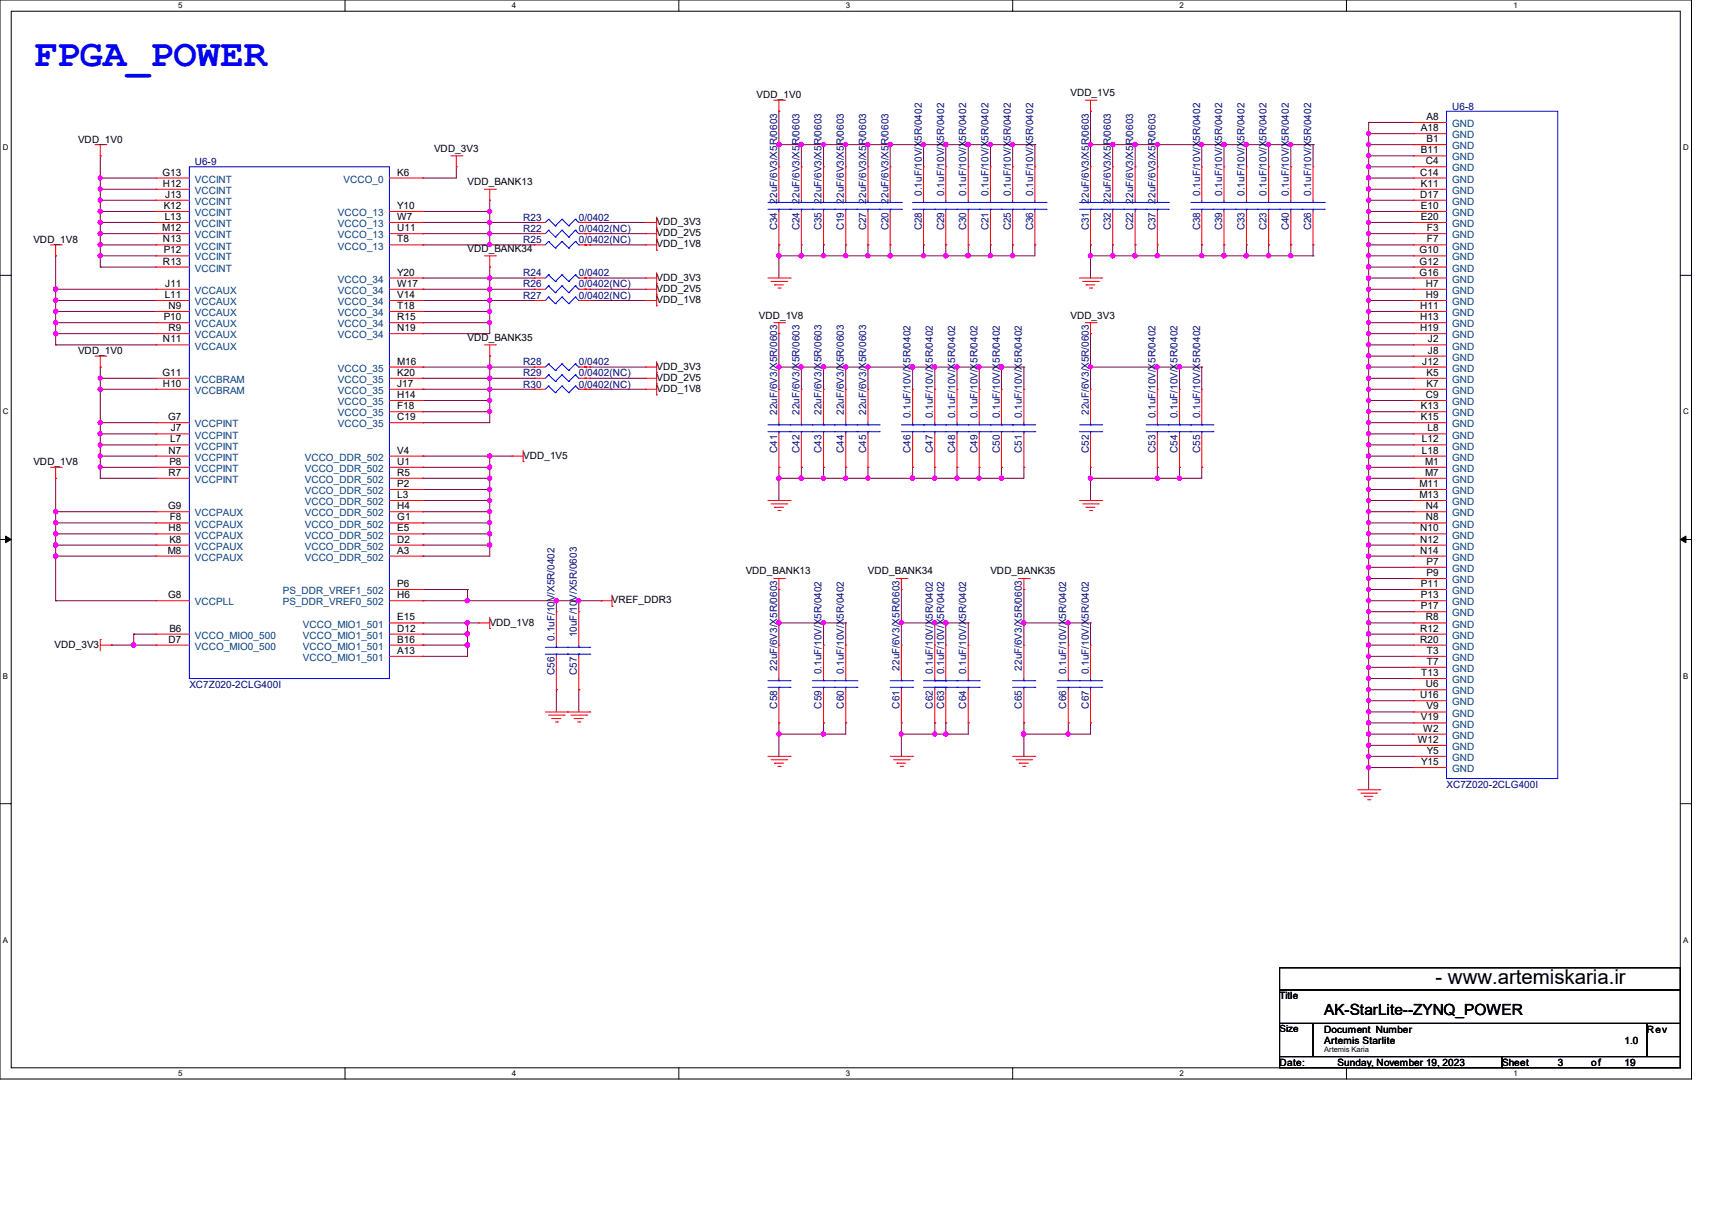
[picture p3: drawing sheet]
<svg xmlns="http://www.w3.org/2000/svg" width="297mm" height="210mm" viewBox="0 0 297 210" stroke-linecap="round" stroke-linejoin="round" font-family="sans-serif">
<defs><g id="words">
<text font-size="6.7" fill="#00f" x="5.8" y="11.4">FPGA_POWER</text>
<text font-size="3.6" x="249" y="170.8">- www.artemiskaria.ir</text>
<text font-size="2.7" x="229.7" y="176.1">AK-StarLite--ZYNQ_POWER</text>
<g font-size="1.7">
<text x="131.3" y="17.1">VDD_1V0</text>
<text x="185.7" y="16.7">VDD_1V5</text>
<text x="246.5" y="22.8">A18</text>
<text x="247.5" y="20.8">A8</text>
<text x="13.5" y="24.8">VDD_1V0</text>
<text x="75.3" y="26.3">VDD_3V3</text>
<text x="246.5" y="26.6">B11</text>
<text x="247.3" y="28.5">C4</text>
<text x="247.5" y="24.7">B1</text>
<text x="28.2" y="30.5">G13</text>
<text x="28.3" y="32.4">H12</text>
<text x="28.7" y="34.3">J13</text>
<text x="68.9" y="30.5">K6</text>
<text x="81.1" y="32.1">VDD_BANK13</text>
<text x="246.4" y="30.5">C14</text>
<text x="246.4" y="34.3">D17</text>
<text x="246.5" y="32.4">K11</text>
<text x="28.2" y="40.1">M12</text>
<text x="28.4" y="36.3">K12</text>
<text x="28.6" y="38.2">L13</text>
<text x="68.9" y="40.1">U11</text>
<text x="68.9" y="38.2">W7</text>
<text x="68.9" y="36.3">Y10</text>
<text x="113.9" y="39.1">VDD_3V3</text>
<text x="113.9" y="41">VDD_2V5</text>
<text x="246.5" y="36.3">E10</text>
<text x="246.5" y="38.2">E20</text>
<text x="247.6" y="40.1">F3</text>
<text x="5.8" y="42.2">VDD_1V8</text>
<text x="28.3" y="42.1">N13</text>
<text x="28.3" y="45.9">R13</text>
<text x="28.4" y="44">P12</text>
<text x="68.9" y="42.1">T8</text>
<text x="68.9" y="47.8">Y20</text>
<text x="81.1" y="43.7">VDD_BANK34</text>
<text x="113.9" y="42.9">VDD_1V8</text>
<text x="246.3" y="44">G10</text>
<text x="246.3" y="45.9">G12</text>
<text x="246.3" y="47.8">G16</text>
<text x="247.6" y="42.1">F7</text>
<text x="28.6" y="51.7">L11</text>
<text x="28.7" y="49.8">J11</text>
<text x="29.3" y="53.6">N9</text>
<text x="68.9" y="53.6">T18</text>
<text x="68.9" y="51.7">V14</text>
<text x="68.9" y="49.8">W17</text>
<text x="113.9" y="48.7">VDD_3V3</text>
<text x="113.9" y="52.6">VDD_1V8</text>
<text x="113.9" y="50.7">VDD_2V5</text>
<text x="246.4" y="53.6">H11</text>
<text x="247.3" y="49.8">H7</text>
<text x="247.3" y="51.7">H9</text>
<text x="28.3" y="59.4">N11</text>
<text x="28.4" y="55.6">P10</text>
<text x="29.3" y="57.5">R9</text>
<text x="68.9" y="57.5">N19</text>
<text x="68.9" y="55.6">R15</text>
<text x="81.1" y="59.1">VDD_BANK35</text>
<text x="131.7" y="55.3">VDD_1V8</text>
<text x="185.7" y="55.3">VDD_3V3</text>
<text x="246.4" y="55.6">H13</text>
<text x="246.4" y="57.5">H19</text>
<text x="247.7" y="59.4">J2</text>
<text x="13.5" y="61.5">VDD_1V0</text>
<text x="28.2" y="65.2">G11</text>
<text x="68.9" y="65.2">K20</text>
<text x="68.9" y="63.3">M16</text>
<text x="113.9" y="64.2">VDD_3V3</text>
<text x="246.8" y="63.3">J12</text>
<text x="247.5" y="65.2">K5</text>
<text x="247.7" y="61.4">J8</text>
<text x="28.3" y="67.1">H10</text>
<text x="68.9" y="71">F18</text>
<text x="68.9" y="69.1">H14</text>
<text x="68.9" y="67.1">J17</text>
<text x="113.9" y="66.1">VDD_2V5</text>
<text x="113.9" y="68">VDD_1V8</text>
<text x="246.5" y="71">K13</text>
<text x="247.3" y="69.1">C9</text>
<text x="247.5" y="67.1">K7</text>
<text x="29.2" y="72.9">G7</text>
<text x="29.5" y="76.8">L7</text>
<text x="29.6" y="74.9">J7</text>
<text x="68.9" y="72.9">C19</text>
<text x="246.5" y="72.9">K15</text>
<text x="246.7" y="76.8">L12</text>
<text x="247.6" y="74.9">L8</text>
<text x="5.8" y="80.8">VDD_1V8</text>
<text x="29.3" y="78.7">N7</text>
<text x="29.3" y="82.6">R7</text>
<text x="29.4" y="80.7">P8</text>
<text x="68.9" y="82.6">R5</text>
<text x="68.9" y="80.7">U1</text>
<text x="68.9" y="78.7">V4</text>
<text x="90.8" y="79.6">VDD_1V5</text>
<text x="246.7" y="78.7">L18</text>
<text x="247.2" y="80.7">M1</text>
<text x="247.2" y="82.6">M7</text>
<text x="29.2" y="88.4">G9</text>
<text x="68.9" y="88.4">H4</text>
<text x="68.9" y="86.4">L3</text>
<text x="68.9" y="84.5">P2</text>
<text x="246.2" y="84.5">M11</text>
<text x="246.2" y="86.4">M13</text>
<text x="247.3" y="88.4">N4</text>
<text x="29.3" y="92.2">H8</text>
<text x="29.4" y="94.2">K8</text>
<text x="29.5" y="90.3">F8</text>
<text x="68.9" y="94.2">D2</text>
<text x="68.9" y="92.2">E5</text>
<text x="68.9" y="90.3">G1</text>
<text x="246.4" y="92.2">N10</text>
<text x="246.4" y="94.2">N12</text>
<text x="247.3" y="90.3">N8</text>
<text x="29.1" y="96.1">M8</text>
<text x="68.9" y="96.1">A3</text>
<text x="68.9" y="101.9">P6</text>
<text x="129.4" y="99.7">VDD_BANK13</text>
<text x="150.6" y="99.7">VDD_BANK34</text>
<text x="171.8" y="99.7">VDD_BANK35</text>
<text x="246.4" y="96.1">N14</text>
<text x="246.5" y="101.9">P11</text>
<text x="247.5" y="98">P7</text>
<text x="247.5" y="100">P9</text>
<text x="29.2" y="103.8">G8</text>
<text x="68.9" y="107.7">E15</text>
<text x="68.9" y="103.8">H6</text>
<text x="106.2" y="104.7">VREF_DDR3</text>
<text x="246.5" y="103.8">P13</text>
<text x="246.5" y="105.7">P17</text>
<text x="247.3" y="107.7">R8</text>
<text x="9.5" y="112.4">VDD_3V3</text>
<text x="29.3" y="111.5">D7</text>
<text x="29.4" y="109.6">B6</text>
<text x="68.9" y="113.5">A13</text>
<text x="68.9" y="111.5">B16</text>
<text x="68.9" y="109.6">D12</text>
<text x="85" y="108.6">VDD_1V8</text>
<text x="246.4" y="109.6">R12</text>
<text x="246.4" y="111.5">R20</text>
<text x="247.5" y="113.5">T3</text>
<text x="246.5" y="117.3">T13</text>
<text x="247.3" y="119.3">U6</text>
<text x="247.5" y="115.4">T7</text>
<text x="246.4" y="121.2">U16</text>
<text x="246.5" y="125">V19</text>
<text x="247.5" y="123.1">V9</text>
<text x="246" y="128.9">W12</text>
<text x="246.9" y="127">W2</text>
<text x="247.5" y="130.8">Y5</text>
<text x="246.5" y="132.8">Y15</text>
<text x="222" y="173.4">Title</text>
<text x="222" y="179.2">Size</text>
<text x="229.7" y="179.2">Document Number</text>
<text x="285.7" y="179.2">Rev</text>
<text x="222" y="185">Date:</text>
<text x="229.7" y="181.1">Artemis Starlite</text>
<text x="232.1" y="185">Sunday, November 19, 2023</text>
<text x="260.6" y="185">Sheet</text>
<text x="270.2" y="185">3</text>
<text x="276.1" y="185">of</text>
<text x="281.8" y="181.1">1.0</text>
<text x="281.8" y="185">19</text>
</g>
<g font-size="1.7" fill="#000080">
<text x="251.9" y="19">U6-8</text>
<text x="33.8" y="28.7">U6-9</text>
<text x="134.8" y="35.4" transform="rotate(-90 134.8 35.4)">22uF/6V3/X5R/0603</text>
<text x="138.7" y="35.4" transform="rotate(-90 138.7 35.4)">22uF/6V3/X5R/0603</text>
<text x="142.5" y="35.4" transform="rotate(-90 142.5 35.4)">22uF/6V3/X5R/0603</text>
<text x="146.4" y="35.4" transform="rotate(-90 146.4 35.4)">22uF/6V3/X5R/0603</text>
<text x="150.3" y="35.4" transform="rotate(-90 150.3 35.4)">22uF/6V3/X5R/0603</text>
<text x="154.1" y="35.4" transform="rotate(-90 154.1 35.4)">22uF/6V3/X5R/0603</text>
<text x="159.9" y="34" transform="rotate(-90 159.9 34)">0.1uF/10V/X5R/0402</text>
<text x="163.8" y="34" transform="rotate(-90 163.8 34)">0.1uF/10V/X5R/0402</text>
<text x="167.6" y="34" transform="rotate(-90 167.6 34)">0.1uF/10V/X5R/0402</text>
<text x="171.5" y="34" transform="rotate(-90 171.5 34)">0.1uF/10V/X5R/0402</text>
<text x="175.3" y="34" transform="rotate(-90 175.3 34)">0.1uF/10V/X5R/0402</text>
<text x="179.2" y="34" transform="rotate(-90 179.2 34)">0.1uF/10V/X5R/0402</text>
<text x="188.9" y="35.4" transform="rotate(-90 188.9 35.4)">22uF/6V3/X5R/0603</text>
<text x="192.7" y="35.4" transform="rotate(-90 192.7 35.4)">22uF/6V3/X5R/0603</text>
<text x="196.6" y="35.4" transform="rotate(-90 196.6 35.4)">22uF/6V3/X5R/0603</text>
<text x="200.4" y="35.4" transform="rotate(-90 200.4 35.4)">22uF/6V3/X5R/0603</text>
<text x="208.2" y="34" transform="rotate(-90 208.2 34)">0.1uF/10V/X5R/0402</text>
<text x="212" y="34" transform="rotate(-90 212 34)">0.1uF/10V/X5R/0402</text>
<text x="215.9" y="34" transform="rotate(-90 215.9 34)">0.1uF/10V/X5R/0402</text>
<text x="219.7" y="34" transform="rotate(-90 219.7 34)">0.1uF/10V/X5R/0402</text>
<text x="223.6" y="34" transform="rotate(-90 223.6 34)">0.1uF/10V/X5R/0402</text>
<text x="227.5" y="34" transform="rotate(-90 227.5 34)">0.1uF/10V/X5R/0402</text>
<text x="90.8" y="38.3">R23</text>
<text x="90.8" y="40.2">R22</text>
<text x="100.4" y="38.3">0/0402</text>
<text x="100.4" y="40.2">0/0402(NC)</text>
<text x="134.8" y="40" transform="rotate(-90 134.8 40)">C34</text>
<text x="138.7" y="40" transform="rotate(-90 138.7 40)">C24</text>
<text x="142.5" y="40" transform="rotate(-90 142.5 40)">C35</text>
<text x="146.4" y="40" transform="rotate(-90 146.4 40)">C19</text>
<text x="150.3" y="40" transform="rotate(-90 150.3 40)">C27</text>
<text x="154.1" y="40" transform="rotate(-90 154.1 40)">C20</text>
<text x="159.9" y="40" transform="rotate(-90 159.9 40)">C28</text>
<text x="163.8" y="40" transform="rotate(-90 163.8 40)">C29</text>
<text x="167.6" y="40" transform="rotate(-90 167.6 40)">C30</text>
<text x="171.5" y="40" transform="rotate(-90 171.5 40)">C21</text>
<text x="175.3" y="40" transform="rotate(-90 175.3 40)">C25</text>
<text x="179.2" y="40" transform="rotate(-90 179.2 40)">C36</text>
<text x="188.9" y="40" transform="rotate(-90 188.9 40)">C31</text>
<text x="192.7" y="40" transform="rotate(-90 192.7 40)">C32</text>
<text x="196.6" y="40" transform="rotate(-90 196.6 40)">C22</text>
<text x="200.4" y="40" transform="rotate(-90 200.4 40)">C37</text>
<text x="208.2" y="40" transform="rotate(-90 208.2 40)">C38</text>
<text x="212" y="40" transform="rotate(-90 212 40)">C39</text>
<text x="215.9" y="40" transform="rotate(-90 215.9 40)">C33</text>
<text x="219.7" y="40" transform="rotate(-90 219.7 40)">C23</text>
<text x="223.6" y="40" transform="rotate(-90 223.6 40)">C40</text>
<text x="227.5" y="40" transform="rotate(-90 227.5 40)">C26</text>
<text x="90.8" y="42.2">R25</text>
<text x="90.8" y="48">R24</text>
<text x="100.4" y="42.2">0/0402(NC)</text>
<text x="100.4" y="48">0/0402</text>
<text x="90.8" y="49.9">R26</text>
<text x="90.8" y="51.8">R27</text>
<text x="100.4" y="49.9">0/0402(NC)</text>
<text x="100.4" y="51.8">0/0402(NC)</text>
<text x="90.8" y="63.4">R28</text>
<text x="90.8" y="65.3">R29</text>
<text x="100.4" y="63.4">0/0402</text>
<text x="100.4" y="65.3">0/0402(NC)</text>
<text x="90.8" y="67.3">R30</text>
<text x="100.4" y="67.3">0/0402(NC)</text>
<text x="134.8" y="72" transform="rotate(-90 134.8 72)">22uF/6V3/X5R/0603</text>
<text x="138.7" y="72" transform="rotate(-90 138.7 72)">22uF/6V3/X5R/0603</text>
<text x="142.5" y="72" transform="rotate(-90 142.5 72)">22uF/6V3/X5R/0603</text>
<text x="146.4" y="72" transform="rotate(-90 146.4 72)">22uF/6V3/X5R/0603</text>
<text x="150.3" y="72" transform="rotate(-90 150.3 72)">22uF/6V3/X5R/0603</text>
<text x="158" y="72.6" transform="rotate(-90 158 72.6)">0.1uF/10V/X5R/0402</text>
<text x="161.8" y="72.6" transform="rotate(-90 161.8 72.6)">0.1uF/10V/X5R/0402</text>
<text x="165.7" y="72.6" transform="rotate(-90 165.7 72.6)">0.1uF/10V/X5R/0402</text>
<text x="169.6" y="72.6" transform="rotate(-90 169.6 72.6)">0.1uF/10V/X5R/0402</text>
<text x="173.4" y="72.6" transform="rotate(-90 173.4 72.6)">0.1uF/10V/X5R/0402</text>
<text x="177.3" y="72.6" transform="rotate(-90 177.3 72.6)">0.1uF/10V/X5R/0402</text>
<text x="188.9" y="72" transform="rotate(-90 188.9 72)">22uF/6V3/X5R/0603</text>
<text x="200.4" y="72.6" transform="rotate(-90 200.4 72.6)">0.1uF/10V/X5R/0402</text>
<text x="204.3" y="72.6" transform="rotate(-90 204.3 72.6)">0.1uF/10V/X5R/0402</text>
<text x="208.2" y="72.6" transform="rotate(-90 208.2 72.6)">0.1uF/10V/X5R/0402</text>
<text x="134.8" y="78.6" transform="rotate(-90 134.8 78.6)">C41</text>
<text x="138.7" y="78.6" transform="rotate(-90 138.7 78.6)">C42</text>
<text x="142.5" y="78.6" transform="rotate(-90 142.5 78.6)">C43</text>
<text x="146.4" y="78.6" transform="rotate(-90 146.4 78.6)">C44</text>
<text x="150.3" y="78.6" transform="rotate(-90 150.3 78.6)">C45</text>
<text x="158" y="78.6" transform="rotate(-90 158 78.6)">C46</text>
<text x="161.8" y="78.6" transform="rotate(-90 161.8 78.6)">C47</text>
<text x="165.7" y="78.6" transform="rotate(-90 165.7 78.6)">C48</text>
<text x="169.6" y="78.6" transform="rotate(-90 169.6 78.6)">C49</text>
<text x="173.4" y="78.6" transform="rotate(-90 173.4 78.6)">C50</text>
<text x="177.3" y="78.6" transform="rotate(-90 177.3 78.6)">C51</text>
<text x="188.9" y="78.6" transform="rotate(-90 188.9 78.6)">C52</text>
<text x="200.4" y="78.6" transform="rotate(-90 200.4 78.6)">C53</text>
<text x="204.3" y="78.6" transform="rotate(-90 204.3 78.6)">C54</text>
<text x="208.2" y="78.6" transform="rotate(-90 208.2 78.6)">C55</text>
<text x="96.2" y="111.2" transform="rotate(-90 96.2 111.2)">0.1uF/10V/X5R/0402</text>
<text x="100.1" y="110.6" transform="rotate(-90 100.1 110.6)">10uF/10V/X5R/0603</text>
<text x="32.8" y="119.4">XC7Z020-2CLG400I</text>
<text x="96.2" y="117.2" transform="rotate(-90 96.2 117.2)">C56</text>
<text x="100.1" y="117.2" transform="rotate(-90 100.1 117.2)">C57</text>
<text x="134.8" y="116.4" transform="rotate(-90 134.8 116.4)">22uF/6V3/X5R/0603</text>
<text x="142.5" y="117" transform="rotate(-90 142.5 117)">0.1uF/10V/X5R/0402</text>
<text x="146.4" y="117" transform="rotate(-90 146.4 117)">0.1uF/10V/X5R/0402</text>
<text x="156" y="116.4" transform="rotate(-90 156 116.4)">22uF/6V3/X5R/0603</text>
<text x="161.8" y="117" transform="rotate(-90 161.8 117)">0.1uF/10V/X5R/0402</text>
<text x="163.8" y="117" transform="rotate(-90 163.8 117)">0.1uF/10V/X5R/0402</text>
<text x="167.6" y="117" transform="rotate(-90 167.6 117)">0.1uF/10V/X5R/0402</text>
<text x="177.3" y="116.4" transform="rotate(-90 177.3 116.4)">22uF/6V3/X5R/0603</text>
<text x="185" y="117" transform="rotate(-90 185 117)">0.1uF/10V/X5R/0402</text>
<text x="188.9" y="117" transform="rotate(-90 188.9 117)">0.1uF/10V/X5R/0402</text>
<text x="134.8" y="123" transform="rotate(-90 134.8 123)">C58</text>
<text x="142.5" y="123" transform="rotate(-90 142.5 123)">C59</text>
<text x="146.4" y="123" transform="rotate(-90 146.4 123)">C60</text>
<text x="156" y="123" transform="rotate(-90 156 123)">C61</text>
<text x="161.8" y="123" transform="rotate(-90 161.8 123)">C62</text>
<text x="163.8" y="123" transform="rotate(-90 163.8 123)">C63</text>
<text x="167.6" y="123" transform="rotate(-90 167.6 123)">C64</text>
<text x="177.3" y="123" transform="rotate(-90 177.3 123)">C65</text>
<text x="185" y="123" transform="rotate(-90 185 123)">C66</text>
<text x="188.9" y="123" transform="rotate(-90 188.9 123)">C67</text>
<text x="250.9" y="136.7">XC7Z020-2CLG400I</text>
</g>
<g font-size="1.7" fill="#004080">
<text x="251.9" y="22.1">GND</text>
<text x="251.9" y="24">GND</text>
<text x="251.9" y="25.9">GND</text>
<text x="251.9" y="27.9">GND</text>
<text x="251.9" y="29.8">GND</text>
<text x="33.8" y="31.7">VCCINT</text>
<text x="33.8" y="33.7">VCCINT</text>
<text x="33.8" y="35.6">VCCINT</text>
<text x="59.6" y="31.7">VCCO_0</text>
<text x="251.9" y="31.7">GND</text>
<text x="251.9" y="33.7">GND</text>
<text x="251.9" y="35.6">GND</text>
<text x="33.8" y="37.5">VCCINT</text>
<text x="33.8" y="39.4">VCCINT</text>
<text x="33.8" y="41.4">VCCINT</text>
<text x="58.6" y="41.4">VCCO_13</text>
<text x="58.6" y="39.4">VCCO_13</text>
<text x="58.6" y="37.5">VCCO_13</text>
<text x="251.9" y="37.5">GND</text>
<text x="251.9" y="39.4">GND</text>
<text x="251.9" y="41.4">GND</text>
<text x="33.8" y="43.3">VCCINT</text>
<text x="33.8" y="45.2">VCCINT</text>
<text x="33.8" y="47.2">VCCINT</text>
<text x="58.6" y="43.3">VCCO_13</text>
<text x="251.9" y="43.3">GND</text>
<text x="251.9" y="45.2">GND</text>
<text x="251.9" y="47.2">GND</text>
<text x="33.8" y="51">VCCAUX</text>
<text x="33.8" y="53">VCCAUX</text>
<text x="58.6" y="53">VCCO_34</text>
<text x="58.6" y="51">VCCO_34</text>
<text x="58.6" y="49.1">VCCO_34</text>
<text x="251.9" y="49.1">GND</text>
<text x="251.9" y="51">GND</text>
<text x="251.9" y="53">GND</text>
<text x="33.8" y="54.9">VCCAUX</text>
<text x="33.8" y="56.8">VCCAUX</text>
<text x="33.8" y="58.7">VCCAUX</text>
<text x="58.6" y="58.7">VCCO_34</text>
<text x="58.6" y="56.8">VCCO_34</text>
<text x="58.6" y="54.9">VCCO_34</text>
<text x="251.9" y="54.9">GND</text>
<text x="251.9" y="56.8">GND</text>
<text x="251.9" y="58.7">GND</text>
<text x="33.8" y="60.7">VCCAUX</text>
<text x="58.6" y="64.5">VCCO_35</text>
<text x="251.9" y="60.7">GND</text>
<text x="251.9" y="62.6">GND</text>
<text x="251.9" y="64.5">GND</text>
<text x="33.8" y="66.5">VCCBRAM</text>
<text x="33.8" y="68.4">VCCBRAM</text>
<text x="58.6" y="70.3">VCCO_35</text>
<text x="58.6" y="68.4">VCCO_35</text>
<text x="58.6" y="66.5">VCCO_35</text>
<text x="251.9" y="66.5">GND</text>
<text x="251.9" y="68.4">GND</text>
<text x="251.9" y="70.3">GND</text>
<text x="33.8" y="74.2">VCCPINT</text>
<text x="33.8" y="76.1">VCCPINT</text>
<text x="58.6" y="74.2">VCCO_35</text>
<text x="58.6" y="72.3">VCCO_35</text>
<text x="251.9" y="72.3">GND</text>
<text x="251.9" y="74.2">GND</text>
<text x="251.9" y="76.1">GND</text>
<text x="33.8" y="78">VCCPINT</text>
<text x="33.8" y="80">VCCPINT</text>
<text x="33.8" y="81.9">VCCPINT</text>
<text x="33.8" y="83.8">VCCPINT</text>
<text x="52.9" y="83.8">VCCO_DDR_502</text>
<text x="52.9" y="81.9">VCCO_DDR_502</text>
<text x="52.9" y="80">VCCO_DDR_502</text>
<text x="251.9" y="78">GND</text>
<text x="251.9" y="80">GND</text>
<text x="251.9" y="81.9">GND</text>
<text x="251.9" y="83.8">GND</text>
<text x="33.8" y="89.6">VCCPAUX</text>
<text x="52.9" y="89.6">VCCO_DDR_502</text>
<text x="52.9" y="87.7">VCCO_DDR_502</text>
<text x="52.9" y="85.8">VCCO_DDR_502</text>
<text x="251.9" y="85.8">GND</text>
<text x="251.9" y="87.7">GND</text>
<text x="251.9" y="89.6">GND</text>
<text x="33.8" y="91.6">VCCPAUX</text>
<text x="33.8" y="93.5">VCCPAUX</text>
<text x="33.8" y="95.4">VCCPAUX</text>
<text x="52.9" y="95.4">VCCO_DDR_502</text>
<text x="52.9" y="93.5">VCCO_DDR_502</text>
<text x="52.9" y="91.6">VCCO_DDR_502</text>
<text x="251.9" y="91.6">GND</text>
<text x="251.9" y="93.5">GND</text>
<text x="251.9" y="95.4">GND</text>
<text x="33.8" y="97.3">VCCPAUX</text>
<text x="52.9" y="97.3">VCCO_DDR_502</text>
<text x="251.9" y="97.3">GND</text>
<text x="251.9" y="99.3">GND</text>
<text x="251.9" y="101.2">GND</text>
<text x="33.8" y="105.1">VCCPLL</text>
<text x="49.1" y="105.1">PS_DDR_VREF0_502</text>
<text x="49.1" y="103.1">PS_DDR_VREF1_502</text>
<text x="251.9" y="103.1">GND</text>
<text x="251.9" y="105.1">GND</text>
<text x="251.9" y="107">GND</text>
<text x="33.8" y="110.9">VCCO_MIO0_500</text>
<text x="33.8" y="112.8">VCCO_MIO0_500</text>
<text x="52.5" y="112.8">VCCO_MIO1_501</text>
<text x="52.5" y="110.9">VCCO_MIO1_501</text>
<text x="52.5" y="108.9">VCCO_MIO1_501</text>
<text x="251.9" y="108.9">GND</text>
<text x="251.9" y="110.9">GND</text>
<text x="251.9" y="112.8">GND</text>
<text x="52.5" y="114.7">VCCO_MIO1_501</text>
<text x="251.9" y="114.7">GND</text>
<text x="251.9" y="116.6">GND</text>
<text x="251.9" y="118.6">GND</text>
<text x="251.9" y="120.5">GND</text>
<text x="251.9" y="122.4">GND</text>
<text x="251.9" y="124.4">GND</text>
<text x="251.9" y="126.3">GND</text>
<text x="251.9" y="128.2">GND</text>
<text x="251.9" y="130.2">GND</text>
<text x="251.9" y="132.1">GND</text>
<text x="251.9" y="134">GND</text>
</g>
<g font-size="1.4">
<text x="30.9" y="1.4">5</text>
<text x="88.8" y="1.4">4</text>
<text x="146.7" y="1.4">3</text>
<text x="204.6" y="1.4">2</text>
<text x="262.6" y="1.4">1</text>
<text x=".5" y="26.1">D</text>
<text x="292" y="26.1">D</text>
<text x=".5" y="71.9">C</text>
<text x="292" y="71.9">C</text>
<text x=".5" y="117.8">B</text>
<text x="292" y="117.8">B</text>
<text x=".5" y="163.6">A</text>
<text x="292" y="163.6">A</text>
<text x="30.9" y="186.8">5</text>
<text x="88.8" y="186.8">4</text>
<text x="146.7" y="186.8">3</text>
<text x="204.6" y="186.8">2</text>
<text x="262.6" y="186.8">1</text>
</g>
<text font-size="1.3" x="229.7" y="182.7">Artemis Karia</text>
</g></defs>
<path d="M0 0h293.5v187.3h-293.5zM1.9 1.9h289.6v183.4h-289.6z" fill="none" stroke="#000" stroke-width=".17"/>
<g fill="#fff">
<path d="M30.9 .2h.8v1.5h-.8z"/>
<path d="M30.9 185.5h.8v1.6h-.8z"/>
</g>
<path d="M59.9 0v1.9M59.9 185.3v2" fill="none" stroke="#000" stroke-width=".17"/>
<g fill="#fff">
<path d="M88.8 .2h.8v1.5h-.8z"/>
<path d="M88.8 185.5h.8v1.6h-.8z"/>
</g>
<path d="M117.8 0v1.9M117.8 185.3v2" fill="none" stroke="#000" stroke-width=".17"/>
<g fill="#fff">
<path d="M146.7 .2h.8v1.5h-.8z"/>
<path d="M146.7 185.5h.8v1.6h-.8z"/>
</g>
<path d="M175.7 0v1.9M175.7 185.3v2" fill="none" stroke="#000" stroke-width=".17"/>
<g fill="#fff">
<path d="M204.6 .2h.8v1.5h-.8z"/>
<path d="M204.6 185.5h.8v1.6h-.8z"/>
</g>
<path d="M233.6 0v1.9M233.6 185.3v2" fill="none" stroke="#000" stroke-width=".17"/>
<g fill="#fff">
<path d="M262.6 .2h.7v1.5h-.7z"/>
<path d="M262.6 185.5h.7v1.6h-.7z"/>
<path d="M.5 24.8h1v1.6h-1z"/>
<path d="M292 24.8h1v1.6h-1z"/>
<path d="M.5 70.7h1v1.5h-1z"/>
<path d="M292 70.7h1v1.5h-1z"/>
</g>
<path d="M0 47.8h1.9M291.5 47.8h2" fill="none" stroke="#000" stroke-width=".17"/>
<g fill="#fff">
<path d="M.5 116.5h.9v1.6h-.9z"/>
<path d="M292 116.5h.9v1.6h-.9z"/>
</g>
<path d="M0 93.6h1.9M291.5 93.6h2" fill="none" stroke="#000" stroke-width=".17"/>
<path d="M1 93l.9 .6-.9 .6zM291.5 93.6l1-.6v1.2z" fill="#000" stroke="#000" stroke-width=".17"/>
<g fill="#fff">
<path d="M.5 162.4h.9v1.5h-.9z"/>
<path d="M292 162.4h.9v1.5h-.9z"/>
</g>
<path d="M0 139.5h1.9M291.5 139.5h2M222 168h69.5v3.8h-69.5zM222 171.8h69.5v5.8h-69.5zM222 177.6h5.8v5.8h-5.8zM227.8 177.6h57.9v5.8h-57.9zM285.7 177.6h5.8v5.8h-5.8zM222 183.4h38.6v1.9h-38.6zM260.6 183.4h30.9v1.9h-30.9z" fill="none" stroke="#000" stroke-width=".17"/>
<g fill="none" stroke="#800040" stroke-width=".17">
<path d="M135.1 19.3h.1M135.1 19.3v9.7M189.2 19.3h.1M189.2 19.3v9.7M17.4 27.1h.1M17.4 30.9h.1M17.4 32.9h.1M17.4 34.8h.1M17.4 36.7h.1M17.4 38.6h.1M17.4 30.9h9.7M17.4 32.9h9.7"/>
<path d="M17.4 34.8h9.7M17.4 36.7h9.7M17.4 38.6h9.7M17.4 27.1v19.3M73.4 30.9h.1M73.4 36.7h.1M73.4 38.6h.1M73.4 36.7h11.6M73.4 38.6h19.3M79.2 29h.1M79.2 29v1.9h-5.8M85 38.6h.1"/>
<path d="M85 36.7h.1M85 34.8v7.7M92.7 38.6h.1M102.3 38.6h.1M102.3 38.6h9.7M135.1 25.1h.1M135.1 25.1h44.4M139 25.1h.1M139 25.1v3.9M142.9 25.1h.1M142.9 25.1v3.9M146.7 25.1h.1"/>
<path d="M146.7 25.1v3.9M150.6 25.1h.1M150.6 25.1v3.9M154.4 25.1h.1M154.4 25.1v3.9M160.2 25.1h.1M160.2 25.1v3.9M164.1 25.1h.1M164.1 25.1v3.9M168 25.1h.1M168 25.1v3.9M171.8 25.1h.1"/>
<path d="M171.8 25.1v3.9M175.7 25.1h.1M175.7 25.1v3.9M179.5 25.1h.1M179.5 25.1v3.9M189.2 25.1h.1M189.2 25.1h38.6M193 25.1h.1M193 25.1v3.9M196.9 25.1h.1M196.9 25.1v3.9M200.8 25.1h.1"/>
<path d="M200.8 25.1v3.9M208.5 25.1h.1M208.5 25.1v3.9M212.3 25.1h.1M212.3 25.1v3.9M216.2 25.1h.1M216.2 25.1v3.9M220.1 25.1h.1M220.1 25.1v3.9M223.9 25.1h.1M223.9 25.1v3.9M227.8 25.1h.1"/>
<path d="M227.8 25.1v3.9M237.4 21.3h.1M237.4 23.2h.1M237.4 25.1h.1M237.4 27.1h.1M237.4 29h.1M237.4 30.9h.1M237.4 32.9h.1M237.4 34.8h.1M237.4 36.7h.1M237.4 38.6h.1M237.4 21.3h7.8"/>
<path d="M237.4 21.3v115.8M237.4 23.2h7.8M237.4 25.1h7.8M237.4 27.1h7.8M237.4 29h7.8M237.4 30.9h7.8M237.4 32.9h7.8M237.4 34.8h7.8M237.4 36.7h7.8M237.4 38.6h7.8M9.7 44.4h.1M9.7 50.2h.1"/>
<path d="M9.7 59.9h.1M9.7 52.2h.1M9.7 54.1h.1M9.7 56h.1M9.7 57.9h.1M9.7 50.2h17.4M9.7 54.1h17.4M9.7 52.2h17.4M9.7 59.9h17.4M9.7 57.9h17.4M9.7 56h17.4M9.7 44.4v15.5"/>
<path d="M17.4 46.4h.1M17.4 40.6h.1M17.4 44.4h.1M17.4 42.5h.1M17.4 40.6h9.7M17.4 42.5h9.7M17.4 44.4h9.7M17.4 46.4h9.7M73.4 40.6h.1M73.4 42.5h.1M73.4 48.3h.1M73.4 50.2h.1"/>
<path d="M73.4 52.2h.1M73.4 54.1h.1M73.4 56h.1M73.4 57.9h.1M73.4 40.6h19.3M73.4 42.5h19.3M73.4 48.3h19.3M73.4 50.2h19.3M73.4 54.1h11.6M73.4 52.2h19.3M73.4 56h11.6M85 56h.1"/>
<path d="M85 54.1h.1M85 52.2h.1M85 50.2h.1M85 48.3h.1M85 40.6h.1M85 46.4h.1M85 46.4v11.5h-11.6M92.7 40.6h.1M92.7 42.5h.1M92.7 48.3h.1M92.7 50.2h.1M92.7 52.2h.1"/>
<path d="M102.3 40.6h.1M102.3 42.5h.1M102.3 48.3h.1M102.3 52.2h.1M102.3 50.2h.1M102.3 40.6h9.7M102.3 42.5h9.7M102.3 48.3h9.7M102.3 50.2h9.7M102.3 52.2h9.7M135.1 44.4h.1M135.1 42.5h.1"/>
<path d="M135.1 57.9h.1M135.1 42.5v5.8M135.1 57.9v9.7M139 42.5h.1M139 44.4h.1M139 42.5v1.9M142.9 42.5h.1M142.9 44.4h.1M142.9 42.5v1.9M146.7 42.5h.1M146.7 44.4h.1M146.7 42.5v1.9"/>
<path d="M150.6 42.5h.1M150.6 44.4h.1M150.6 42.5v1.9M154.4 42.5h.1M154.4 44.4h.1M154.4 42.5v1.9M160.2 42.5h.1M160.2 44.4h.1M160.2 42.5v1.9M164.1 42.5h.1M164.1 44.4h.1M164.1 42.5v1.9"/>
<path d="M168 42.5h.1M168 44.4h.1M168 42.5v1.9M171.8 42.5h.1M171.8 44.4h.1M171.8 42.5v1.9M175.7 42.5h.1M175.7 44.4h.1M175.7 42.5v1.9M179.5 42.5h.1M179.5 42.5v1.9h-44.4M189.2 57.9h.1"/>
<path d="M189.2 44.4h.1M189.2 42.5h.1M189.2 44.4h38.6M189.2 42.5v5.8M189.2 57.9v9.7M193 44.4h.1M193 42.5h.1M193 42.5v1.9M196.9 42.5h.1M196.9 42.5v1.9M200.8 44.4h.1M200.8 42.5h.1"/>
<path d="M200.8 42.5v1.9M208.5 42.5h.1M208.5 44.4h.1M208.5 42.5v1.9M212.3 42.5h.1M212.3 44.4h.1M212.3 42.5v1.9M216.2 42.5h.1M216.2 44.4h.1M216.2 42.5v1.9M220.1 42.5h.1M220.1 44.4h.1"/>
<path d="M220.1 42.5v1.9M223.9 44.4h.1M223.9 42.5h.1M223.9 42.5v1.9M227.8 44.4h.1M227.8 42.5h.1M227.8 42.5v1.9M237.4 40.6h.1M237.4 42.5h.1M237.4 44.4h.1M237.4 46.4h.1M237.4 48.3h.1"/>
<path d="M237.4 50.2h.1M237.4 54.1h.1M237.4 52.2h.1M237.4 59.9h.1M237.4 57.9h.1M237.4 56h.1M237.4 40.6h7.8M237.4 42.5h7.8M237.4 44.4h7.8M237.4 46.4h7.8M237.4 48.3h7.8M237.4 50.2h7.8"/>
<path d="M237.4 54.1h7.8M237.4 52.2h7.8M237.4 59.9h7.8M237.4 57.9h7.8M237.4 56h7.8M17.4 67.6h.1M17.4 73.4h.1M17.4 75.3h.1M17.4 77.2h.1M17.4 79.2h.1M17.4 65.7h.1M17.4 63.7h.1"/>
<path d="M17.4 65.7h9.7M17.4 67.6h9.7M17.4 73.4h9.7M17.4 75.3h9.7M17.4 77.2h9.7M17.4 79.2h9.7M17.4 63.7v19.3M73.4 73.4h.1M73.4 63.7h.1M73.4 65.7h.1M73.4 67.6h.1M73.4 69.5h.1"/>
<path d="M73.4 71.5h.1M73.4 79.2h.1M73.4 65.7h19.3M73.4 63.7h19.3M73.4 67.6h19.3M73.4 69.5h11.6M73.4 71.5h11.6M73.4 79.2h15.4M85 71.5h.1M85 79.2h.1M85 63.7h.1M85 69.5h.1"/>
<path d="M85 65.7h.1M85 67.6h.1M85 61.8h.1M85 61.8v11.6h-11.6M85 79.2v17.3h-11.6M92.7 65.7h.1M92.7 63.7h.1M92.7 67.6h.1M102.3 63.7h.1M102.3 65.7h.1M102.3 67.6h.1M102.3 65.7h9.7"/>
<path d="M102.3 63.7h9.7M102.3 67.6h9.7M135.1 63.7h.1M135.1 63.7h42.5M139 63.7h.1M139 63.7v3.9M142.9 63.7h.1M142.9 63.7v3.9M146.7 63.7h.1M146.7 63.7v3.9M150.6 63.7h.1M150.6 63.7v3.9"/>
<path d="M158.3 63.7h.1M158.3 63.7v3.9M162.2 63.7h.1M162.2 63.7v3.9M166 63.7h.1M166 63.7v3.9M169.9 63.7h.1M169.9 63.7v3.9M173.7 63.7h.1M173.7 63.7v3.9M177.6 63.7h.1M177.6 63.7v3.9"/>
<path d="M189.2 63.7h.1M189.2 63.7h19.3M200.8 63.7h.1M200.8 63.7v3.9M204.6 63.7h.1M204.6 63.7v3.9M208.5 63.7h.1M208.5 63.7v3.9M237.4 61.8h.1M237.4 65.7h.1M237.4 63.7h.1M237.4 67.6h.1"/>
<path d="M237.4 69.5h.1M237.4 71.5h.1M237.4 73.4h.1M237.4 75.3h.1M237.4 77.2h.1M237.4 79.2h.1M237.4 61.8h7.8M237.4 65.7h7.8M237.4 63.7h7.8M237.4 67.6h7.8M237.4 69.5h7.8M237.4 71.5h7.8"/>
<path d="M237.4 73.4h7.8M237.4 75.3h7.8M237.4 77.2h7.8M237.4 79.2h7.8M9.7 83h.1M9.7 88.8h.1M9.7 90.8h.1M9.7 92.7h.1M9.7 94.6h.1M9.7 96.5h.1M9.7 88.8h17.4M9.7 90.8h17.4"/>
<path d="M9.7 92.7h17.4M9.7 94.6h17.4M9.7 96.5h17.4M9.7 83v21.3M17.4 83h.1M17.4 81.1h.1M17.4 81.1h9.7M17.4 83h9.7M73.4 96.5h.1M73.4 81.1h.1M73.4 83h.1M73.4 85h.1"/>
<path d="M73.4 86.9h.1M73.4 88.8h.1M73.4 90.8h.1M73.4 92.7h.1M73.4 94.6h.1M73.4 81.1h11.6M73.4 83h11.6M73.4 85h11.6M73.4 86.9h11.6M73.4 88.8h11.6M73.4 90.8h11.6M73.4 92.7h11.6"/>
<path d="M73.4 94.6h11.6M85 81.1h.1M85 94.6h.1M85 92.7h.1M85 90.8h.1M85 83h.1M85 88.8h.1M85 86.9h.1M85 85h.1M135.1 83h.1M135.1 81.1h.1M135.1 81.1v5.8"/>
<path d="M139 83h.1M139 81.1h.1M139 81.1v1.9M142.9 81.1h.1M142.9 83h.1M142.9 81.1v1.9M146.7 81.1h.1M146.7 83h.1M146.7 81.1v1.9M150.6 81.1h.1M150.6 83h.1M150.6 81.1v1.9"/>
<path d="M158.3 81.1h.1M158.3 83h.1M158.3 81.1v1.9M162.2 81.1h.1M162.2 83h.1M162.2 81.1v1.9M166 81.1h.1M166 83h.1M166 81.1v1.9M169.9 83h.1M169.9 81.1h.1M169.9 81.1v1.9"/>
<path d="M173.7 83h.1M173.7 81.1h.1M173.7 81.1v1.9M177.6 81.1h.1M177.6 81.1v1.9h-42.5M189.2 83h.1M189.2 81.1h.1M189.2 81.1v5.8M200.8 83h.1M200.8 81.1h.1M200.8 81.1v1.9M204.6 81.1h.1"/>
<path d="M204.6 83h.1M204.6 81.1v1.9M208.5 81.1h.1M208.5 81.1v1.9h-19.3M237.4 81.1h.1M237.4 83h.1M237.4 85h.1M237.4 86.9h.1M237.4 88.8h.1M237.4 90.8h.1M237.4 92.7h.1M237.4 94.6h.1"/>
<path d="M237.4 96.5h.1M237.4 98.5h.1M237.4 81.1h7.8M237.4 83h7.8M237.4 85h7.8M237.4 86.9h7.8M237.4 88.8h7.8M237.4 90.8h7.8M237.4 92.7h7.8M237.4 94.6h7.8M237.4 96.5h7.8M237.4 98.5h7.8"/>
<path d="M9.7 104.3h.1M9.7 104.3h17.4M19.3 112h.1M19.3 112h7.8M23.2 112h.1M23.2 110.1h.1M23.2 110.1h3.9M23.2 110.1v1.9M73.4 113.9h.1M73.4 112h.1M73.4 110.1h.1M73.4 104.3h.1"/>
<path d="M73.4 102.3h.1M73.4 108.1h.1M73.4 108.1h9.6M73.4 104.3h30.9M73.4 102.3h7.7M73.4 112h7.7M73.4 110.1h7.7M81.1 108.1h.1M81.1 112h.1M81.1 102.3h.1M81.1 104.3h.1M81.1 110.1h.1"/>
<path d="M81.1 108.1v5.8h-7.7M81.1 102.3v2M96.5 119.7h.1M96.5 104.3h.1M96.5 104.3v1.9M96.5 119.7v3.9M100.4 104.3h.1M100.4 119.7h.1M100.4 104.3v1.9M100.4 119.7v3.9M104.3 104.3h.1M135.1 108.1h.1"/>
<path d="M135.1 102.3h.1M135.1 108.1h11.6M135.1 102.3v9.7M142.9 108.1h.1M142.9 108.1v3.9M146.7 108.1h.1M146.7 108.1v3.9M156.4 108.1h.1M156.4 102.3h.1M156.4 108.1h11.6M156.4 102.3v9.7M162.2 108.1h.1"/>
<path d="M162.2 108.1v3.9M164.1 108.1h.1M164.1 108.1v3.9M168 108.1h.1M168 108.1v3.9M177.6 108.1h.1M177.6 102.3h.1M177.6 108.1h11.6M177.6 102.3v9.7M185.3 108.1h.1M185.3 108.1v3.9M189.2 108.1h.1"/>
<path d="M189.2 108.1v3.9M237.4 100.4h.1M237.4 108.1h.1M237.4 106.2h.1M237.4 104.3h.1M237.4 102.3h.1M237.4 112h.1M237.4 110.1h.1M237.4 113.9h.1M237.4 115.8h.1M237.4 117.8h.1M237.4 119.7h.1"/>
<path d="M237.4 100.4h7.8M237.4 108.1h7.8M237.4 106.2h7.8M237.4 104.3h7.8M237.4 102.3h7.8M237.4 112h7.8M237.4 110.1h7.8M237.4 113.9h7.8M237.4 115.8h7.8M237.4 117.8h7.8M237.4 119.7h7.8M135.1 127.4h.1"/>
<path d="M135.1 125.5h.1M135.1 125.5v5.8M142.9 127.4h.1M142.9 125.5h.1M142.9 125.5v1.9M146.7 125.5h.1M146.7 125.5v1.9h-11.6M156.4 127.4h.1M156.4 125.5h.1M156.4 125.5v5.8M162.2 125.5h.1M162.2 127.4h.1"/>
<path d="M162.2 125.5v1.9M164.1 127.4h.1M164.1 125.5h.1M164.1 125.5v1.9M168 125.5h.1M168 125.5v1.9h-11.6M177.6 127.4h.1M177.6 125.5h.1M177.6 125.5v5.8M185.3 127.4h.1M185.3 125.5h.1M185.3 125.5v1.9"/>
<path d="M189.2 125.5h.1M189.2 125.5v1.9h-11.6M237.4 121.6h.1M237.4 129.4h.1M237.4 127.4h.1M237.4 125.5h.1M237.4 123.6h.1M237.4 133.2h.1M237.4 131.3h.1M237.4 121.6h7.8M237.4 129.4h7.8M237.4 127.4h7.8"/>
<path d="M237.4 125.5h7.8M237.4 123.6h7.8M237.4 133.2h7.8M237.4 131.3h7.8"/>
</g>
<g fill="#f0f" stroke="#f0f" stroke-width=".17">
<circle cx="237.4" cy="23.2" r=".36"/>
<circle cx="237.4" cy="27" r=".36"/>
<circle cx="237.4" cy="25.1" r=".36"/>
<circle cx="237.4" cy="36.7" r=".36"/>
<circle cx="237.4" cy="34.7" r=".36"/>
<circle cx="237.4" cy="32.8" r=".36"/>
<circle cx="237.4" cy="30.9" r=".36"/>
<circle cx="237.4" cy="38.6" r=".36"/>
<circle cx="237.4" cy="44.4" r=".36"/>
<circle cx="237.4" cy="42.5" r=".36"/>
<circle cx="237.4" cy="40.5" r=".36"/>
<circle cx="237.4" cy="46.3" r=".36"/>
<circle cx="237.4" cy="50.2" r=".36"/>
<circle cx="237.4" cy="48.3" r=".36"/>
<circle cx="237.4" cy="61.8" r=".36"/>
<circle cx="237.4" cy="59.8" r=".36"/>
<circle cx="237.4" cy="56" r=".36"/>
<circle cx="237.4" cy="65.6" r=".36"/>
<circle cx="237.4" cy="52.1" r=".36"/>
<circle cx="237.4" cy="57.9" r=".36"/>
<circle cx="237.4" cy="63.7" r=".36"/>
<circle cx="237.4" cy="54" r=".36"/>
<circle cx="237.4" cy="75.3" r=".36"/>
<circle cx="237.4" cy="77.2" r=".36"/>
<circle cx="237.4" cy="79.1" r=".36"/>
<circle cx="237.4" cy="83" r=".36"/>
<circle cx="237.4" cy="84.9" r=".36"/>
<circle cx="237.4" cy="88.8" r=".36"/>
<circle cx="237.4" cy="81.1" r=".36"/>
<circle cx="237.4" cy="67.6" r=".36"/>
<circle cx="237.4" cy="73.3" r=".36"/>
<circle cx="237.4" cy="71.4" r=".36"/>
<circle cx="237.4" cy="69.5" r=".36"/>
<circle cx="237.4" cy="112" r=".36"/>
<circle cx="237.4" cy="96.5" r=".36"/>
<circle cx="237.4" cy="94.6" r=".36"/>
<circle cx="237.4" cy="92.6" r=".36"/>
<circle cx="237.4" cy="90.7" r=".36"/>
<circle cx="237.4" cy="86.9" r=".36"/>
<circle cx="237.4" cy="104.2" r=".36"/>
<circle cx="237.4" cy="108.1" r=".36"/>
<circle cx="237.4" cy="106.2" r=".36"/>
<circle cx="237.4" cy="100.4" r=".36"/>
<circle cx="237.4" cy="98.4" r=".36"/>
<circle cx="237.4" cy="102.3" r=".36"/>
<circle cx="237.4" cy="121.6" r=".36"/>
<circle cx="237.4" cy="127.4" r=".36"/>
<circle cx="237.4" cy="119.7" r=".36"/>
<circle cx="237.4" cy="117.8" r=".36"/>
<circle cx="237.4" cy="133.2" r=".36"/>
<circle cx="237.4" cy="115.8" r=".36"/>
<circle cx="237.4" cy="113.9" r=".36"/>
<circle cx="237.4" cy="131.3" r=".36"/>
<circle cx="237.4" cy="129.3" r=".36"/>
<circle cx="237.4" cy="125.5" r=".36"/>
<circle cx="237.4" cy="123.5" r=".36"/>
<circle cx="237.4" cy="110" r=".36"/>
<circle cx="237.4" cy="29" r=".36"/>
<circle cx="17.4" cy="30.9" r=".36"/>
<circle cx="17.4" cy="32.8" r=".36"/>
<circle cx="17.4" cy="34.7" r=".36"/>
<circle cx="17.4" cy="36.7" r=".36"/>
<circle cx="17.4" cy="40.5" r=".36"/>
<circle cx="17.4" cy="38.6" r=".36"/>
<circle cx="17.4" cy="44.4" r=".36"/>
<circle cx="17.4" cy="42.5" r=".36"/>
<circle cx="17.4" cy="73.3" r=".36"/>
<circle cx="17.4" cy="67.6" r=".36"/>
<circle cx="17.4" cy="77.2" r=".36"/>
<circle cx="17.4" cy="75.3" r=".36"/>
<circle cx="17.4" cy="79.1" r=".36"/>
<circle cx="17.4" cy="81.1" r=".36"/>
<circle cx="9.7" cy="50.2" r=".38"/>
<circle cx="9.7" cy="52.1" r=".38"/>
<circle cx="9.7" cy="56" r=".38"/>
<circle cx="9.7" cy="54" r=".38"/>
<circle cx="9.7" cy="57.9" r=".38"/>
<circle cx="17.4" cy="65.6" r=".36"/>
<circle cx="9.7" cy="88.8" r=".38"/>
<circle cx="9.7" cy="90.7" r=".38"/>
<circle cx="9.7" cy="92.6" r=".38"/>
<circle cx="9.7" cy="96.5" r=".38"/>
<circle cx="9.7" cy="94.6" r=".38"/>
<circle cx="84.9" cy="36.7" r=".36"/>
<circle cx="84.9" cy="38.6" r=".36"/>
<circle cx="84.9" cy="40.5" r=".36"/>
<circle cx="84.9" cy="42.5" r=".36"/>
<circle cx="84.9" cy="48.3" r=".36"/>
<circle cx="84.9" cy="52.1" r=".36"/>
<circle cx="84.9" cy="54" r=".36"/>
<circle cx="84.9" cy="56" r=".36"/>
<circle cx="84.9" cy="63.7" r=".36"/>
<circle cx="84.9" cy="65.6" r=".36"/>
<circle cx="84.9" cy="67.6" r=".36"/>
<circle cx="84.9" cy="69.5" r=".36"/>
<circle cx="84.9" cy="71.4" r=".36"/>
<circle cx="81.1" cy="112" r=".38"/>
<circle cx="81.1" cy="110" r=".38"/>
<circle cx="84.9" cy="79.1" r=".36"/>
<circle cx="84.9" cy="81.1" r=".36"/>
<circle cx="84.9" cy="83" r=".36"/>
<circle cx="84.9" cy="94.6" r=".36"/>
<circle cx="84.9" cy="84.9" r=".36"/>
<circle cx="84.9" cy="86.9" r=".36"/>
<circle cx="84.9" cy="88.8" r=".36"/>
<circle cx="84.9" cy="90.7" r=".36"/>
<circle cx="84.9" cy="92.6" r=".36"/>
<circle cx="96.5" cy="104.2" r=".38"/>
<circle cx="81.1" cy="104.2" r=".38"/>
<circle cx="23.2" cy="112" r=".38"/>
<circle cx="81.1" cy="108.1" r=".38"/>
<circle cx="84.9" cy="50.2" r=".36"/>
<circle cx="150.6" cy="25.1" r=".36"/>
<circle cx="146.7" cy="25.1" r=".36"/>
<circle cx="142.9" cy="25.1" r=".36"/>
<circle cx="139" cy="25.1" r=".38"/>
<circle cx="139" cy="44.4" r=".38"/>
<circle cx="142.9" cy="44.4" r=".36"/>
<circle cx="160.2" cy="25.1" r=".36"/>
<circle cx="171.8" cy="25.1" r=".36"/>
<circle cx="167.9" cy="25.1" r=".38"/>
<circle cx="164.1" cy="25.1" r=".38"/>
<circle cx="167.9" cy="44.4" r=".38"/>
<circle cx="164.1" cy="44.4" r=".38"/>
<circle cx="160.2" cy="44.4" r=".36"/>
<circle cx="135.1" cy="25.1" r=".38"/>
<circle cx="135.1" cy="44.4" r=".38"/>
<circle cx="204.6" cy="63.7" r=".36"/>
<circle cx="204.6" cy="83" r=".36"/>
<circle cx="200.8" cy="83" r=".36"/>
<circle cx="200.8" cy="63.7" r=".36"/>
<circle cx="189.2" cy="63.7" r=".36"/>
<circle cx="158.3" cy="63.7" r=".38"/>
<circle cx="162.2" cy="83" r=".36"/>
<circle cx="135.1" cy="63.7" r=".38"/>
<circle cx="139" cy="63.7" r=".38"/>
<circle cx="139" cy="83" r=".38"/>
<circle cx="135.1" cy="83" r=".38"/>
<circle cx="196.9" cy="44.4" r=".38"/>
<circle cx="193" cy="44.4" r=".38"/>
<circle cx="196.9" cy="25.1" r=".38"/>
<circle cx="208.5" cy="25.1" r=".36"/>
<circle cx="208.5" cy="44.4" r=".36"/>
<circle cx="200.8" cy="44.4" r=".36"/>
<circle cx="212.3" cy="25.1" r=".38"/>
<circle cx="212.3" cy="44.4" r=".38"/>
<circle cx="216.2" cy="25.1" r=".38"/>
<circle cx="216.2" cy="44.4" r=".38"/>
<circle cx="189.2" cy="25.1" r=".36"/>
<circle cx="193" cy="25.1" r=".38"/>
<circle cx="189.2" cy="44.4" r=".36"/>
<circle cx="189.2" cy="83" r=".36"/>
<circle cx="154.4" cy="25.1" r=".38"/>
<circle cx="154.4" cy="44.4" r=".38"/>
<circle cx="150.6" cy="44.4" r=".36"/>
<circle cx="146.7" cy="44.4" r=".36"/>
<circle cx="142.9" cy="83" r=".36"/>
<circle cx="142.9" cy="63.7" r=".36"/>
<circle cx="162.2" cy="63.7" r=".36"/>
<circle cx="150.6" cy="63.7" r=".36"/>
<circle cx="146.7" cy="63.7" r=".36"/>
<circle cx="150.6" cy="83" r=".36"/>
<circle cx="146.7" cy="83" r=".36"/>
<circle cx="158.3" cy="83" r=".38"/>
<circle cx="100.4" cy="104.2" r=".38"/>
<circle cx="169.9" cy="63.7" r=".36"/>
<circle cx="166" cy="63.7" r=".36"/>
<circle cx="169.9" cy="83" r=".36"/>
<circle cx="166" cy="83" r=".36"/>
<circle cx="173.7" cy="63.7" r=".38"/>
<circle cx="173.7" cy="83" r=".38"/>
<circle cx="142.9" cy="108.1" r=".36"/>
<circle cx="135.1" cy="127.4" r=".38"/>
<circle cx="142.9" cy="127.4" r=".36"/>
<circle cx="135.1" cy="108.1" r=".38"/>
<circle cx="164.1" cy="108.1" r=".38"/>
<circle cx="156.4" cy="108.1" r=".36"/>
<circle cx="156.4" cy="127.4" r=".36"/>
<circle cx="185.3" cy="108.1" r=".36"/>
<circle cx="177.6" cy="108.1" r=".38"/>
<circle cx="185.3" cy="127.4" r=".36"/>
<circle cx="177.6" cy="127.4" r=".38"/>
<circle cx="220.1" cy="44.4" r=".36"/>
<circle cx="223.9" cy="44.4" r=".36"/>
<circle cx="220.1" cy="25.1" r=".36"/>
<circle cx="223.9" cy="25.1" r=".36"/>
<circle cx="200.8" cy="25.1" r=".36"/>
<circle cx="162.2" cy="108.1" r=".36"/>
<circle cx="164.1" cy="127.4" r=".38"/>
<circle cx="162.2" cy="127.4" r=".36"/>
<circle cx="175.7" cy="25.1" r=".36"/>
<circle cx="171.8" cy="44.4" r=".36"/>
<circle cx="175.7" cy="44.4" r=".36"/>
</g>
<g fill="none" stroke="#f00" stroke-width=".17">
<path d="M134.2 17.4h1.9M135.1 19.3h.1M135.1 17.4v1.9M136.1 17.4h.1M188.2 17.4h2M189.2 19.3h.1M189.2 17.4v1.9M190.2 17.4h.1M16.4 25.1h2M17.4 27.1h.1M17.4 25.1v2M18.4 25.1h.1"/>
<path d="M27.1 30.9h.1M27.1 32.9h.1M27.1 34.8h.1M27.1 36.7h.1M27.1 38.6h.1M27.1 38.6h5.8M27.1 30.9h5.8M27.1 32.9h5.8M27.1 34.8h5.8M27.1 36.7h5.8M67.6 38.6h5.8M67.6 30.9h5.8"/>
<path d="M67.6 36.7h5.8M73.4 30.9h.1M73.4 38.6h.1M73.4 36.7h.1M78.2 27.1h1.9M79.2 29h.1M79.2 27.1v1.9M80.1 27.1h.1M84 32.9h1.9M85 34.8h.1M85 32.9v1.9M85.9 32.9h.1"/>
<path d="M92.7 38.6h1.9M92.7 38.6h.1M100.4 38.6h1.9M102.3 38.6h.1M112 38.6h.1M112 38.6h1.9M113.9 39.6h.1M113.9 37.7v5.7M135.1 29h.1M135.1 29v5.8M135.1 36.7v5.8M139 29h.1"/>
<path d="M139 29v5.8M139 36.7v5.8M142.9 29h.1M142.9 29v5.8M142.9 36.7v5.8M146.7 29h.1M146.7 29v5.8M146.7 36.7v5.8M150.6 29h.1M150.6 29v5.8M150.6 36.7v5.8M154.4 29h.1"/>
<path d="M154.4 29v5.8M154.4 36.7v5.8M160.2 29h.1M160.2 29v5.8M160.2 36.7v5.8M164.1 29h.1M164.1 29v5.8M164.1 36.7v5.8M168 29h.1M168 29v5.8M168 36.7v5.8M171.8 29h.1"/>
<path d="M171.8 29v5.8M171.8 36.7v5.8M175.7 29h.1M175.7 29v5.8M175.7 36.7v5.8M179.5 29h.1M179.5 29v5.8M179.5 36.7v5.8M189.2 29h.1M189.2 29v5.8M189.2 36.7v5.8M193 29h.1"/>
<path d="M193 29v5.8M193 36.7v5.8M196.9 29h.1M196.9 29v5.8M196.9 36.7v5.8M200.8 29h.1M200.8 29v5.8M200.8 36.7v5.8M208.5 29h.1M208.5 29v5.8M208.5 36.7v5.8M212.3 29h.1"/>
<path d="M212.3 29v5.8M212.3 36.7v5.8M216.2 29h.1M216.2 29v5.8M216.2 36.7v5.8M220.1 29h.1M220.1 29v5.8M220.1 36.7v5.8M223.9 29h.1M223.9 29v5.8M223.9 36.7v5.8M227.8 29h.1"/>
<path d="M227.8 29v5.8M227.8 36.7v5.8M245.2 21.3h.1M245.2 23.2h.1M245.2 25.1h.1M245.2 27.1h.1M245.2 29h.1M245.2 30.9h.1M245.2 32.9h.1M245.2 34.8h.1M245.2 36.7h.1M245.2 38.6h.1"/>
<path d="M245.2 38.6h5.8M245.2 30.9h5.8M245.2 32.9h5.8M245.2 34.8h5.8M245.2 36.7h5.8M245.2 21.3h5.8M245.2 23.2h5.8M245.2 25.1h5.8M245.2 27.1h5.8M245.2 29h5.8M8.7 42.5h1.9M9.7 44.4h.1"/>
<path d="M9.7 42.5v1.9M10.6 42.5h.1M27.1 40.6h.1M27.1 42.5h.1M27.1 44.4h.1M27.1 46.4h.1M27.1 50.2h.1M27.1 52.2h.1M27.1 54.1h.1M27.1 56h.1M27.1 57.9h.1M27.1 59.9h.1"/>
<path d="M27.1 42.5h5.8M27.1 40.6h5.8M27.1 52.2h5.8M27.1 50.2h5.8M27.1 44.4h5.8M27.1 46.4h5.8M27.1 54.1h5.8M27.1 56h5.8M27.1 57.9h5.8M27.1 59.9h5.8M67.6 48.3h5.8M67.6 42.5h5.8"/>
<path d="M67.6 40.6h5.8M67.6 52.2h5.8M67.6 50.2h5.8M67.6 54.1h5.8M67.6 56h5.8M67.6 57.9h5.8M73.4 42.5h.1M73.4 40.6h.1M73.4 57.9h.1M73.4 56h.1M73.4 54.1h.1M73.4 52.2h.1"/>
<path d="M73.4 50.2h.1M73.4 48.3h.1M84 44.4h1.9M84 59.9h1.9M85 46.4h.1M85 44.4v2M85 59.9v1.9M85.9 44.4h.1M85.9 59.9h.1M92.7 50.2h1.9M92.7 50.2h.1M92.7 42.5h1.9"/>
<path d="M92.7 42.5h.1M92.7 48.3h1.9M92.7 48.3h.1M92.7 52.2h1.9M92.7 52.2h.1M92.7 40.6h1.9M92.7 40.6h.1M100.4 50.2h1.9M100.4 42.5h1.9M100.4 48.3h1.9M100.4 52.2h1.9M100.4 40.6h1.9"/>
<path d="M102.3 50.2h.1M102.3 42.5h.1M102.3 48.3h.1M102.3 52.2h.1M102.3 40.6h.1M112 42.5h.1M112 40.6h.1M112 48.3h.1M112 52.2h.1M112 50.2h.1M112 48.3h1.9M112 42.5h1.9"/>
<path d="M112 40.6h1.9M112 52.2h1.9M112 50.2h1.9M113.9 43.4h.1M113.9 41.5h.1M113.9 49.2h.1M113.9 53.1h.1M113.9 51.2h.1M113.9 47.3v5.8M133.2 48.3h3.9M133.8 48.9h2.7M134.2 56h1.9"/>
<path d="M134.4 49.4h.1M134.4 49.4h1.5M135 50h.3M135.1 57.9h.1M135.1 42.5h.1M135.1 56v1.9M135.3 50h.1M136.1 56h.1M136.5 48.9h.1M137.1 48.3h.1M139 42.5h.1M142.9 42.5h.1"/>
<path d="M146.7 42.5h.1M150.6 42.5h.1M154.4 42.5h.1M160.2 42.5h.1M164.1 42.5h.1M168 42.5h.1M171.8 42.5h.1M175.7 42.5h.1M179.5 42.5h.1M187.3 48.3h3.8M187.8 48.9h2.7M188.2 56h2"/>
<path d="M188.4 49.4h.1M188.4 49.4h1.5M189 50h.4M189.2 57.9h.1M189.2 42.5h.1M189.2 56v1.9M189.4 50h.1M190.2 56h.1M190.5 48.9h.1M191.1 48.3h.1M193 42.5h.1M196.9 42.5h.1"/>
<path d="M200.8 42.5h.1M208.5 42.5h.1M212.3 42.5h.1M216.2 42.5h.1M220.1 42.5h.1M223.9 42.5h.1M227.8 42.5h.1M245.2 40.6h.1M245.2 42.5h.1M245.2 44.4h.1M245.2 46.4h.1M245.2 48.3h.1"/>
<path d="M245.2 50.2h.1M245.2 52.2h.1M245.2 54.1h.1M245.2 56h.1M245.2 57.9h.1M245.2 59.9h.1M245.2 48.3h5.8M245.2 42.5h5.8M245.2 40.6h5.8M245.2 52.2h5.8M245.2 50.2h5.8M245.2 44.4h5.8"/>
<path d="M245.2 46.4h5.8M245.2 54.1h5.8M245.2 56h5.8M245.2 57.9h5.8M245.2 59.9h5.8M16.4 61.8h2M17.4 63.7h.1M17.4 61.8v1.9M18.4 61.8h.1M27.1 65.7h.1M27.1 67.6h.1M27.1 73.4h.1"/>
<path d="M27.1 75.3h.1M27.1 77.2h.1M27.1 79.2h.1M27.1 79.2h5.8M27.1 65.7h5.8M27.1 67.6h5.8M27.1 73.4h5.8M27.1 75.3h5.8M27.1 77.2h5.8M67.6 79.2h5.8M67.6 65.7h5.8M67.6 67.6h5.8"/>
<path d="M67.6 63.7h5.8M67.6 73.4h5.8M67.6 71.5h5.8M67.6 69.5h5.8M73.4 73.4h.1M73.4 71.5h.1M73.4 69.5h.1M73.4 67.6h.1M73.4 65.7h.1M73.4 63.7h.1M73.4 79.2h.1M85 61.8h.1"/>
<path d="M88.8 79.2h.1M88.8 79.2h2M90.8 78.2v1.9M92.7 63.7h1.9M92.7 63.7h.1M92.7 67.6h1.9M92.7 67.6h.1M92.7 65.7h1.9M92.7 65.7h.1M100.4 63.7h1.9M100.4 67.6h1.9M100.4 65.7h1.9"/>
<path d="M102.3 63.7h.1M102.3 67.6h.1M102.3 65.7h.1M112 65.7h.1M112 67.6h.1M112 63.7h.1M112 65.7h1.9M112 67.6h1.9M112 63.7h1.9M113.9 66.6h.1M113.9 68.5h.1M113.9 64.7h.1"/>
<path d="M113.9 62.7v5.8M135.1 67.6h.1M135.1 67.6v5.8M135.1 75.3v5.8M139 67.6h.1M139 67.6v5.8M139 75.3v5.8M142.9 67.6h.1M142.9 67.6v5.8M142.9 75.3v5.8M146.7 67.6h.1M146.7 67.6v5.8"/>
<path d="M146.7 75.3v5.8M150.6 67.6h.1M150.6 67.6v5.8M150.6 75.3v5.8M158.3 67.6h.1M158.3 67.6v5.8M158.3 75.3v5.8M162.2 67.6h.1M162.2 67.6v5.8M162.2 75.3v5.8M166 67.6h.1M166 67.6v5.8"/>
<path d="M166 75.3v5.8M169.9 67.6h.1M169.9 67.6v5.8M169.9 75.3v5.8M173.7 67.6h.1M173.7 67.6v5.8M173.7 75.3v5.8M177.6 67.6h.1M177.6 67.6v5.8M177.6 75.3v5.8M189.2 67.6h.1M189.2 67.6v5.8"/>
<path d="M189.2 75.3v5.8M200.8 67.6h.1M200.8 67.6v5.8M200.8 75.3v5.8M204.6 67.6h.1M204.6 67.6v5.8M204.6 75.3v5.8M208.5 67.6h.1M208.5 67.6v5.8M208.5 75.3v5.8M245.2 61.8h.1M245.2 63.7h.1"/>
<path d="M245.2 65.7h.1M245.2 67.6h.1M245.2 69.5h.1M245.2 71.5h.1M245.2 73.4h.1M245.2 75.3h.1M245.2 77.2h.1M245.2 79.2h.1M245.2 79.2h5.8M245.2 65.7h5.8M245.2 67.6h5.8M245.2 63.7h5.8"/>
<path d="M245.2 73.4h5.8M245.2 71.5h5.8M245.2 69.5h5.8M245.2 75.3h5.8M245.2 77.2h5.8M245.2 61.8h5.8M8.7 81.1h1.9M9.7 83h.1M9.7 81.1v1.9M10.6 81.1h.1M27.1 88.8h.1M27.1 90.8h.1"/>
<path d="M27.1 92.7h.1M27.1 94.6h.1M27.1 96.5h.1M27.1 81.1h.1M27.1 83h.1M27.1 96.5h5.8M27.1 94.6h5.8M27.1 92.7h5.8M27.1 90.8h5.8M27.1 88.8h5.8M27.1 83h5.8M27.1 81.1h5.8"/>
<path d="M67.6 86.9h5.8M67.6 96.5h5.8M67.6 94.6h5.8M67.6 92.7h5.8M67.6 90.8h5.8M67.6 88.8h5.8M67.6 85h5.8M67.6 83h5.8M67.6 81.1h5.8M73.4 96.5h.1M73.4 94.6h.1M73.4 92.7h.1"/>
<path d="M73.4 90.8h.1M73.4 88.8h.1M73.4 86.9h.1M73.4 85h.1M73.4 83h.1M73.4 81.1h.1M90.8 80.1h.1M133.2 86.9h3.9M133.8 87.5h2.7M134.4 88.1h.1M134.4 88.1h1.5M135 88.6h.3"/>
<path d="M135.1 81.1h.1M135.3 88.6h.1M136.5 87.5h.1M137.1 86.9h.1M139 81.1h.1M142.9 81.1h.1M146.7 81.1h.1M150.6 81.1h.1M158.3 81.1h.1M162.2 81.1h.1M166 81.1h.1M169.9 81.1h.1"/>
<path d="M173.7 81.1h.1M177.6 81.1h.1M187.3 86.9h3.8M187.8 87.5h2.7M188.4 88.1h.1M188.4 88.1h1.5M189 88.6h.4M189.2 81.1h.1M189.4 88.6h.1M190.5 87.5h.1M191.1 86.9h.1M200.8 81.1h.1"/>
<path d="M204.6 81.1h.1M208.5 81.1h.1M245.2 81.1h.1M245.2 83h.1M245.2 85h.1M245.2 86.9h.1M245.2 88.8h.1M245.2 90.8h.1M245.2 92.7h.1M245.2 94.6h.1M245.2 96.5h.1M245.2 98.5h.1"/>
<path d="M245.2 86.9h5.8M245.2 96.5h5.8M245.2 94.6h5.8M245.2 92.7h5.8M245.2 90.8h5.8M245.2 88.8h5.8M245.2 85h5.8M245.2 83h5.8M245.2 81.1h5.8M245.2 98.5h5.8M17.4 111h.1M17.4 111v1.9"/>
<path d="M17.4 112h1.9M19.3 112h.1M27.1 104.3h.1M27.1 110.1h.1M27.1 112h.1M27.1 112h5.8M27.1 104.3h5.8M27.1 110.1h5.8M67.6 112h5.8M67.6 108.1h5.8M67.6 104.3h5.8M67.6 110.1h5.8"/>
<path d="M67.6 113.9h5.8M67.6 102.3h5.8M73.4 113.9h.1M73.4 112h.1M73.4 110.1h.1M73.4 108.1h.1M73.4 104.3h.1M73.4 102.3h.1M83 108.1h.1M83 108.1h2M85 109.1h.1M85 107.1v2"/>
<path d="M96.5 119.7h.1M96.5 106.2h.1M96.5 106.2v5.8M96.5 113.9v5.8M100.4 119.7h.1M100.4 106.2h.1M100.4 106.2v5.8M100.4 113.9v5.8M104.3 104.3h.1M104.3 104.3h1.9M106.2 105.2h.1M106.2 103.3v1.9"/>
<path d="M134.2 100.4h1.9M135.1 102.3h.1M135.1 112h.1M135.1 100.4v1.9M135.1 112v5.8M135.1 119.7v5.8M136.1 100.4h.1M142.9 112h.1M142.9 112v5.8M142.9 119.7v5.8M146.7 112h.1M146.7 112v5.8"/>
<path d="M146.7 119.7v5.8M155.4 100.4h2M156.4 102.3h.1M156.4 112h.1M156.4 100.4v1.9M156.4 112v5.8M156.4 119.7v5.8M157.4 100.4h.1M162.2 112h.1M162.2 112v5.8M162.2 119.7v5.8M164.1 112h.1"/>
<path d="M164.1 112v5.8M164.1 119.7v5.8M168 112h.1M168 112v5.8M168 119.7v5.8M176.7 100.4h1.9M177.6 102.3h.1M177.6 112h.1M177.6 100.4v1.9M177.6 112v5.8M177.6 119.7v5.8M178.6 100.4h.1"/>
<path d="M185.3 112h.1M185.3 112v5.8M185.3 119.7v5.8M189.2 112h.1M189.2 112v5.8M189.2 119.7v5.8M245.2 100.4h.1M245.2 102.3h.1M245.2 104.3h.1M245.2 106.2h.1M245.2 108.1h.1M245.2 110.1h.1"/>
<path d="M245.2 112h.1M245.2 113.9h.1M245.2 115.8h.1M245.2 117.8h.1M245.2 119.7h.1M245.2 112h5.8M245.2 108.1h5.8M245.2 104.3h5.8M245.2 110.1h5.8M245.2 113.9h5.8M245.2 102.3h5.8M245.2 100.4h5.8"/>
<path d="M245.2 106.2h5.8M245.2 115.8h5.8M245.2 117.8h5.8M245.2 119.7h5.8M94.6 123.6h7.7M95.2 124.1h2.7M95.8 124.7h.1M95.8 124.7h1.5M96.4 125.3h.3M96.7 125.3h.1M97.9 124.1h.1M98.5 123.6h.1"/>
<path d="M99.1 124.1h2.7M99.6 124.7h.1M99.6 124.7h1.6M100.2 125.3h.4M100.6 125.3h.1M101.8 124.1h.1M102.3 123.6h.1M133.2 131.3h3.9M133.8 131.9h2.7M134.4 132.5h.1M134.4 132.5h1.5M135 133h.3"/>
<path d="M135.1 125.5h.1M135.3 133h.1M136.5 131.9h.1M137.1 131.3h.1M142.9 125.5h.1M146.7 125.5h.1M154.4 131.3h3.9M155 131.9h2.7M155.6 132.5h.1M155.6 132.5h1.5M156.2 133h.4M156.4 125.5h.1"/>
<path d="M156.6 133h.1M157.7 131.9h.1M158.3 131.3h.1M162.2 125.5h.1M164.1 125.5h.1M168 125.5h.1M175.7 131.3h3.8M176.3 131.9h2.7M176.8 132.5h.1M176.8 132.5h1.6M177.4 133h.4M177.6 125.5h.1"/>
<path d="M177.8 133h.1M179 131.9h.1M179.5 131.3h.1M185.3 125.5h.1M189.2 125.5h.1M235.5 137.1h3.9M236.1 137.7h2.7M236.7 138.2h.1M236.7 138.2h1.5M237.3 138.8h.4M237.7 138.8h.1M238.8 137.7h.1"/>
<path d="M239.4 137.1h.1M245.2 121.6h.1M245.2 123.6h.1M245.2 125.5h.1M245.2 127.4h.1M245.2 129.4h.1M245.2 131.3h.1M245.2 133.2h.1M245.2 123.6h5.8M245.2 131.3h5.8M245.2 121.6h5.8M245.2 125.5h5.8"/>
<path d="M245.2 127.4h5.8M245.2 129.4h5.8M245.2 133.2h5.8"/>
</g>
<g fill="none" stroke="#00f" stroke-width=".17">
<path d="M251 19.3h19.3v115.8h-19.3zM32.9 29h34.7v88.8h-34.7zM95.2 38.1h.1M95.2 40h.1M95.2 38.1l-.6 .5M95.2 38.1l1.2 1.1M95.2 40l-.6 .6M95.2 40l1.2 1.1M96.4 39.2h.1M97.5 38.1h.1M97.5 40h.1M97.5 38.1l-1.1 1.1"/>
<path d="M97.5 38.1l1.2 1.1M97.5 40l-1.1 1.1M97.5 40l1.2 1.1M98.7 39.2h.1M99.8 38.1h.1M99.8 40h.1M99.8 38.1l-1.1 1.1M99.8 38.1l.6 .5M99.8 40l-1.1 1.1M99.8 40l.6 .6M100.4 38.6h.1M133.2 36.3h23.2"/>
<path d="M133.2 35.1h23.2M135.1 36.3h.1M135.1 35.1h.1M135.1 34.8v.3M135.1 36.3v.4M137.1 36.3h.1M137.1 35.1h.1M139 36.3h.1M139 35.1h.1M139 34.8v.3M139 36.3v.4M140.9 36.3h.1"/>
<path d="M140.9 35.1h.1M142.9 36.3h.1M142.9 35.1h.1M142.9 34.8v.3M142.9 36.3v.4M144.8 36.3h.1M144.8 35.1h.1M146.7 36.3h.1M146.7 35.1h.1M146.7 34.8v.3M146.7 36.3v.4M148.7 36.3h.1"/>
<path d="M148.7 35.1h.1M150.6 36.3h.1M150.6 35.1h.1M150.6 34.8v.3M150.6 36.3v.4M152.5 36.3h.1M152.5 35.1h.1M154.4 36.3h.1M154.4 35.1h.1M154.4 34.8v.3M154.4 36.3v.4M156.4 36.3h.1"/>
<path d="M156.4 35.1h.1M158.3 36.3h23.2M158.3 35.1h23.2M160.2 36.3h.1M160.2 35.1h.1M160.2 34.8v.3M160.2 36.3v.4M162.2 36.3h.1M162.2 35.1h.1M164.1 36.3h.1M164.1 35.1h.1M164.1 34.8v.3"/>
<path d="M164.1 36.3v.4M166 36.3h.1M166 35.1h.1M168 36.3h.1M168 35.1h.1M168 34.8v.3M168 36.3v.4M169.9 36.3h.1M169.9 35.1h.1M171.8 36.3h.1M171.8 35.1h.1M171.8 34.8v.3"/>
<path d="M171.8 36.3v.4M173.7 36.3h.1M173.7 35.1h.1M175.7 36.3h.1M175.7 35.1h.1M175.7 34.8v.3M175.7 36.3v.4M177.6 36.3h.1M177.6 35.1h.1M179.5 36.3h.1M179.5 35.1h.1M179.5 34.8v.3"/>
<path d="M179.5 36.3v.4M181.5 36.3h.1M181.5 35.1h.1M187.3 36.3h15.4M187.3 35.1h15.4M189.2 36.3h.1M189.2 35.1h.1M189.2 34.8v.3M189.2 36.3v.4M191.1 36.3h.1M191.1 35.1h.1M193 36.3h.1"/>
<path d="M193 35.1h.1M193 34.8v.3M193 36.3v.4M195 36.3h.1M195 35.1h.1M196.9 36.3h.1M196.9 35.1h.1M196.9 34.8v.3M196.9 36.3v.4M198.8 36.3h.1M198.8 35.1h.1M200.8 36.3h.1"/>
<path d="M200.8 35.1h.1M200.8 34.8v.3M200.8 36.3v.4M202.7 36.3h.1M202.7 35.1h.1M206.6 36.3h23.1M206.6 35.1h23.1M208.5 36.3h.1M208.5 35.1h.1M208.5 34.8v.3M208.5 36.3v.4M210.4 36.3h.1"/>
<path d="M210.4 35.1h.1M212.3 36.3h.1M212.3 35.1h.1M212.3 34.8v.3M212.3 36.3v.4M214.3 36.3h.1M214.3 35.1h.1M216.2 36.3h.1M216.2 35.1h.1M216.2 34.8v.3M216.2 36.3v.4M218.1 36.3h.1"/>
<path d="M218.1 35.1h.1M220.1 36.3h.1M220.1 35.1h.1M220.1 34.8v.3M220.1 36.3v.4M222 36.3h.1M222 35.1h.1M223.9 36.3h.1M223.9 35.1h.1M223.9 34.8v.3M223.9 36.3v.4M225.9 36.3h.1"/>
<path d="M225.9 35.1h.1M227.8 36.3h.1M227.8 35.1h.1M227.8 34.8v.3M227.8 36.3v.4M229.7 36.3h.1M229.7 35.1h.1M95.2 49.6h.1M95.2 41.9h.1M95.2 47.7h.1M95.2 51.6h.1M95.2 49.6l-.6 .6"/>
<path d="M95.2 49.6l1.2 1.2M95.2 41.9l-.6 .6M95.2 41.9l1.2 1.2M95.2 47.7l-.6 .6M95.2 47.7l1.2 1.2M95.2 51.6l-.6 .6M95.2 51.6l1.2 1.1M96.4 50.8h.1M96.4 43.1h.1M96.4 48.9h.1M96.4 52.7h.1M96.4 41.1h.1"/>
<path d="M97.5 49.6h.1M97.5 41.9h.1M97.5 47.7h.1M97.5 51.6h.1M97.5 49.6l-1.1 1.2M97.5 49.6l1.2 1.2M97.5 41.9l-1.1 1.2M97.5 41.9l1.2 1.2M97.5 47.7l-1.1 1.2M97.5 47.7l1.2 1.2M97.5 51.6l-1.1 1.1M97.5 51.6l1.2 1.1"/>
<path d="M98.7 50.8h.1M98.7 43.1h.1M98.7 48.9h.1M98.7 52.7h.1M98.7 41.1h.1M99.8 49.6h.1M99.8 41.9h.1M99.8 47.7h.1M99.8 51.6h.1M99.8 49.6l-1.1 1.2M99.8 49.6l.6 .6M99.8 41.9l-1.1 1.2"/>
<path d="M99.8 41.9l.6 .6M99.8 47.7l-1.1 1.2M99.8 47.7l.6 .6M99.8 51.6l-1.1 1.1M99.8 51.6l.6 .6M100.4 50.2h.1M100.4 42.5h.1M100.4 48.3h.1M100.4 52.2h.1M100.4 40.6h.1M95.2 63.2h.1M95.2 67h.1"/>
<path d="M95.2 65.1h.1M95.2 63.2l-.6 .5M95.2 63.2l1.2 1.1M95.2 67l-.6 .6M95.2 67l1.2 1.2M95.2 65.1l-.6 .6M95.2 65.1l1.2 1.1M96.4 64.3h.1M96.4 68.2h.1M96.4 66.2h.1M97.5 63.2h.1M97.5 67h.1"/>
<path d="M97.5 65.1h.1M97.5 63.2l-1.1 1.1M97.5 63.2l1.2 1.1M97.5 67l-1.1 1.2M97.5 67l1.2 1.2M97.5 65.1l-1.1 1.1M97.5 65.1l1.2 1.1M98.7 64.3h.1M98.7 68.2h.1M98.7 66.2h.1M99.8 63.2h.1M99.8 67h.1"/>
<path d="M99.8 65.1h.1M99.8 63.2l-1.1 1.1M99.8 63.2l.6 .5M99.8 67l-1.1 1.2M99.8 67l.6 .6M99.8 65.1l-1.1 1.1M99.8 65.1l.6 .6M100.4 63.7h.1M100.4 67.6h.1M100.4 65.7h.1M133.2 74.9h19.3M133.2 73.7h19.3"/>
<path d="M135.1 74.9h.1M135.1 73.7h.1M135.1 73.4v.3M135.1 74.9v.4M137.1 74.9h.1M137.1 73.7h.1M139 74.9h.1M139 73.7h.1M139 73.4v.3M139 74.9v.4M140.9 74.9h.1M140.9 73.7h.1"/>
<path d="M142.9 74.9h.1M142.9 73.7h.1M142.9 73.4v.3M142.9 74.9v.4M144.8 74.9h.1M144.8 73.7h.1M146.7 74.9h.1M146.7 73.7h.1M146.7 73.4v.3M146.7 74.9v.4M148.7 74.9h.1M148.7 73.7h.1"/>
<path d="M150.6 74.9h.1M150.6 73.7h.1M150.6 73.4v.3M150.6 74.9v.4M152.5 74.9h.1M152.5 73.7h.1M156.4 74.9h23.1M156.4 73.7h23.1M158.3 74.9h.1M158.3 73.7h.1M158.3 73.4v.3M158.3 74.9v.4"/>
<path d="M160.2 74.9h.1M160.2 73.7h.1M162.2 74.9h.1M162.2 73.7h.1M162.2 73.4v.3M162.2 74.9v.4M164.1 74.9h.1M164.1 73.7h.1M166 74.9h.1M166 73.7h.1M166 73.4v.3M166 74.9v.4"/>
<path d="M168 74.9h.1M168 73.7h.1M169.9 74.9h.1M169.9 73.7h.1M169.9 73.4v.3M169.9 74.9v.4M171.8 74.9h.1M171.8 73.7h.1M173.7 74.9h.1M173.7 73.7h.1M173.7 73.4v.3M173.7 74.9v.4"/>
<path d="M175.7 74.9h.1M175.7 73.7h.1M177.6 74.9h.1M177.6 73.7h.1M177.6 73.4v.3M177.6 74.9v.4M179.5 74.9h.1M179.5 73.7h.1M187.3 74.9h3.8M187.3 73.7h3.8M189.2 74.9h.1M189.2 73.7h.1"/>
<path d="M189.2 73.4v.3M189.2 74.9v.4M191.1 74.9h.1M191.1 73.7h.1M198.8 74.9h11.6M198.8 73.7h11.6M200.8 74.9h.1M200.8 73.7h.1M200.8 73.4v.3M200.8 74.9v.4M202.7 74.9h.1M202.7 73.7h.1"/>
<path d="M204.6 74.9h.1M204.6 73.7h.1M204.6 73.4v.3M204.6 74.9v.4M206.6 74.9h.1M206.6 73.7h.1M208.5 74.9h.1M208.5 73.7h.1M208.5 73.4v.3M208.5 74.9v.4M210.4 74.9h.1M210.4 73.7h.1"/>
<path d="M94.6 113.5h7.7M94.6 112.4h7.7M96.5 113.5h.1M96.5 112.4h.1M96.5 112v.4M96.5 113.5v.4M98.5 113.5h.1M98.5 112.4h.1M100.4 113.5h.1M100.4 112.4h.1M100.4 112v.4M100.4 113.5v.4"/>
<path d="M102.3 113.5h.1M102.3 112.4h.1M133.2 119.3h3.9M133.2 118.2h3.9M135.1 119.3h.1M135.1 118.2h.1M135.1 117.8v.4M135.1 119.3v.4M137.1 119.3h.1M137.1 118.2h.1M140.9 119.3h7.8M140.9 118.2h7.8"/>
<path d="M142.9 119.3h.1M142.9 118.2h.1M142.9 117.8v.4M142.9 119.3v.4M144.8 119.3h.1M144.8 118.2h.1M146.7 119.3h.1M146.7 118.2h.1M146.7 117.8v.4M146.7 119.3v.4M148.7 119.3h.1M148.7 118.2h.1"/>
<path d="M154.4 119.3h3.9M154.4 118.2h3.9M156.4 119.3h.1M156.4 118.2h.1M156.4 117.8v.4M156.4 119.3v.4M158.3 119.3h.1M158.3 118.2h.1M160.2 119.3h9.7M160.2 118.2h9.7M162.2 119.3h.1M162.2 118.2h.1"/>
<path d="M162.2 117.8v.4M162.2 119.3v.4M164.1 119.3h.1M164.1 118.2h.1M164.1 117.8v.4M164.1 119.3v.4M166 119.3h.1M166 118.2h.1M168 119.3h.1M168 118.2h.1M168 117.8v.4M168 119.3v.4"/>
<path d="M169.9 119.3h.1M169.9 118.2h.1M175.7 119.3h3.8M175.7 118.2h3.8M177.6 119.3h.1M177.6 118.2h.1M177.6 117.8v.4M177.6 119.3v.4M179.5 119.3h.1M179.5 118.2h.1M183.4 119.3h7.7M183.4 118.2h7.7"/>
<path d="M185.3 119.3h.1M185.3 118.2h.1M185.3 117.8v.4M185.3 119.3v.4M187.3 119.3h.1M187.3 118.2h.1M189.2 119.3h.1M189.2 118.2h.1M189.2 117.8v.4M189.2 119.3v.4M191.1 119.3h.1M191.1 118.2h.1"/>
</g>
<use href="#words"/>
</svg>
